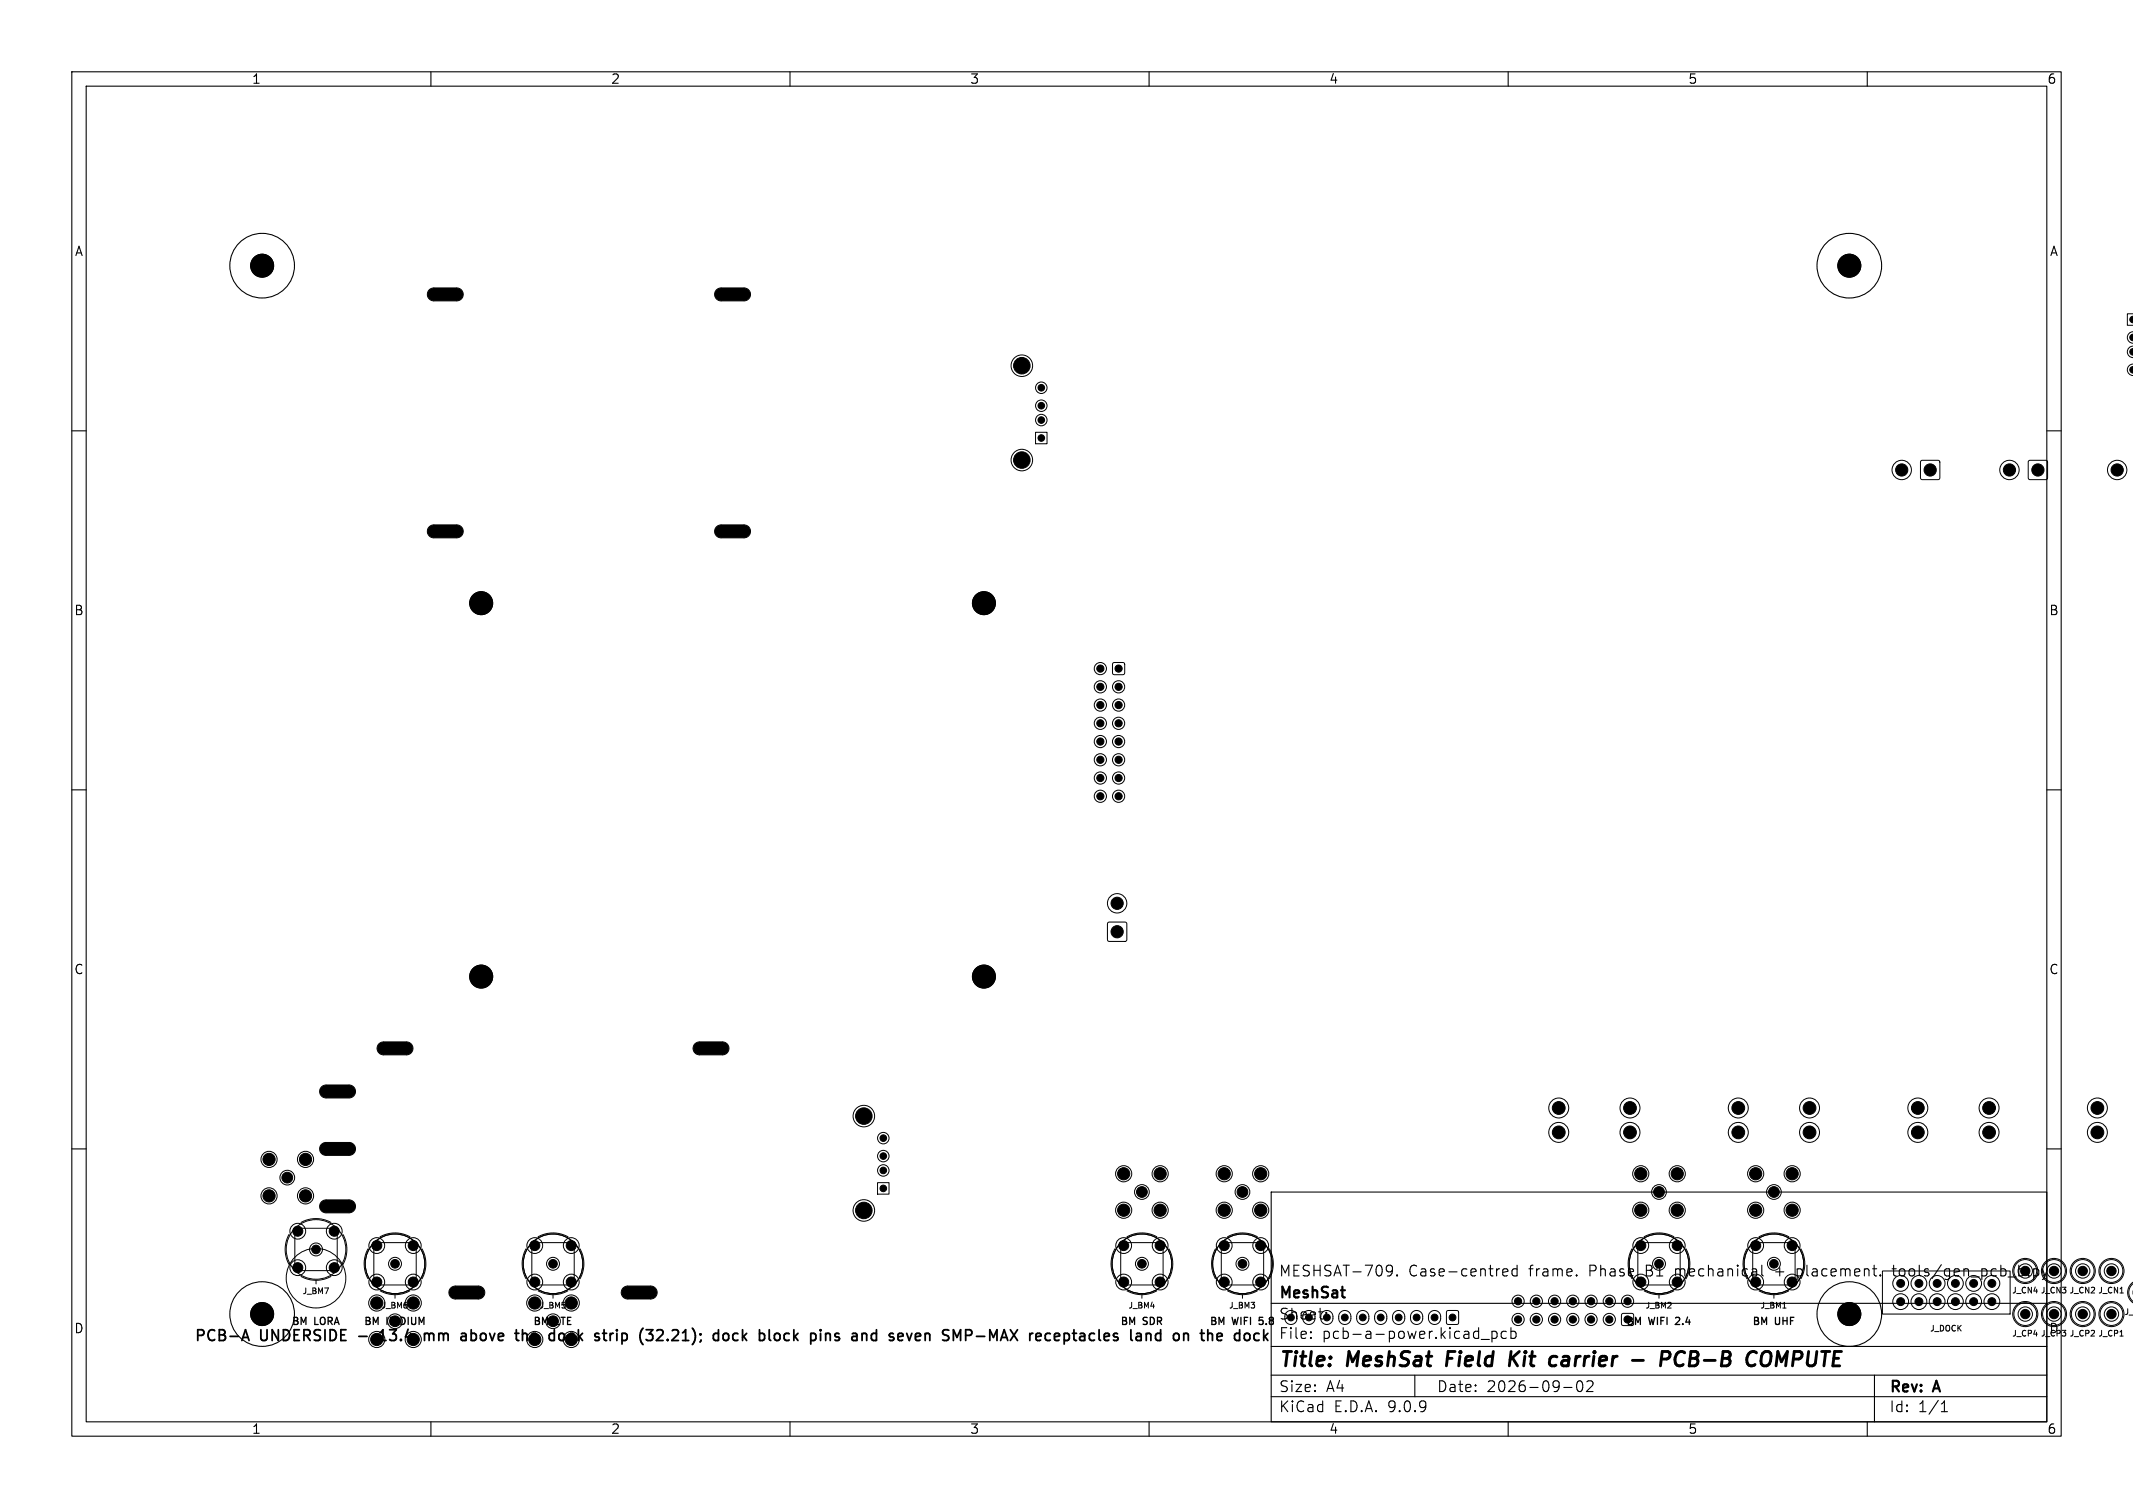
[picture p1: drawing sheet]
<svg xmlns="http://www.w3.org/2000/svg" width="297mm" height="210mm" viewBox="0 0 297 210" stroke-linecap="round" stroke-linejoin="round" font-family="sans-serif">
<defs><g id="words">
<g font-size="2.8">
<text x="178" y="190.9">Title:</text>
<text x="187.7" y="190.9">MeshSat</text>
<text x="202.3" y="190.9">Field</text>
<text x="211.8" y="190.9">Kit</text>
<text x="218.2" y="190.9">carrier</text>
<text x="230.5" y="190.9">-</text>
<text x="235.3" y="190.9">PCB-B</text>
<text x="248.1" y="190.9">COMPUTE</text>
</g>
<g font-size="2.1">
<text x="178" y="178">MESHSAT-709.</text>
<text x="196.1" y="178">Case-centred</text>
<text x="212.9" y="178">frame.</text>
<text x="221.4" y="178">Phase</text>
<text x="229.4" y="178">B1</text>
<text x="233.6" y="178">mechanical</text>
<text x="247.7" y="178">+</text>
<text x="250.8" y="178">placement.</text>
<text x="264.4" y="178">tools/gen_pcb_b.py</text>
<text x="178" y="184">Sheet:</text>
<text x="178" y="181.2">MeshSat</text>
<text x="27" y="187.1">PCB-A</text>
<text x="36.2" y="187.1">UNDERSIDE</text>
<text x="53.7" y="187.1">13.4</text>
<text x="60.3" y="187.1">mm</text>
<text x="65.9" y="187.1">above</text>
<text x="74" y="187.1">the</text>
<text x="79.1" y="187.1">dock</text>
<text x="85.9" y="187.1">strip</text>
<text x="92.6" y="187.1">(32.21);</text>
<text x="103.3" y="187.1">dock</text>
<text x="110.1" y="187.1">block</text>
<text x="117.7" y="187.1">pins</text>
<text x="123.9" y="187.1">and</text>
<text x="129.6" y="187.1">seven</text>
<text x="137.5" y="187.1">SMP-MAX</text>
<text x="150" y="187.1">receptacles</text>
<text x="164.5" y="187.1">land</text>
<text x="171" y="187.1">on</text>
<text x="175.3" y="187.1">theFile:</text>
<text x="180.4" y="187.1">dockpcb-a-power.kicad_pcb</text>
<text x="178" y="196.9">KiCad</text>
<text x="178" y="194.1">Size:</text>
<text x="184.7" y="194.1">A4</text>
<text x="185.7" y="196.9">E.D.A.</text>
<text x="193.3" y="196.9">9.0.9</text>
<text x="200" y="194.1">Date:</text>
<text x="207" y="194.1">2026-09-02</text>
<text x="263" y="194.3">Rev:</text>
<text x="263" y="196.9">Id:</text>
<text x="267.1" y="196.9">1/1</text>
<text x="269.4" y="194.3">A</text>
</g>
<g font-size="1.8">
<text x="35" y="11.9">1</text>
<text x="85" y="11.9">2</text>
<text x="135" y="11.9">3</text>
<text x="185" y="11.9">4</text>
<text x="235" y="11.9">5</text>
<text x="285" y="11.9">6</text>
<text x="10.3" y="35.9">A</text>
<text x="285.4" y="35.9">A</text>
<text x="10.3" y="85.9">B</text>
<text x="285.3" y="85.9">B</text>
<text x="10.3" y="135.9">C</text>
<text x="285.3" y="135.9">C</text>
<text x="10.3" y="185.9">D</text>
<text x="285.3" y="185.9">D</text>
<text x="35" y="199.9">1</text>
<text x="85" y="199.9">2</text>
<text x="135" y="199.9">3</text>
<text x="185" y="199.9">4</text>
<text x="235" y="199.9">5</text>
<text x="285" y="199.9">6</text>
</g>
<g font-size="1.4">
<text x="40.5" y="184.8">BM</text>
<text x="43.8" y="184.8">LORA</text>
<text x="50.6" y="184.8">BM</text>
<text x="53.8" y="184.8">IRIDIUM</text>
<text x="74.1" y="184.8">BM</text>
<text x="77.4" y="184.8">LTE</text>
<text x="155.9" y="184.8">BM</text>
<text x="159.1" y="184.8">SDR</text>
<text x="168.3" y="184.8">BM</text>
<text x="171.6" y="184.8">WIFI</text>
<text x="175.6" y="184.8">5.8</text>
<text x="226.3" y="184.8">BM</text>
<text x="229.6" y="184.8">WIFI</text>
<text x="233.6" y="184.8">2.4</text>
<text x="243.9" y="184.8">BM</text>
<text x="247.1" y="184.8">UHF</text>
</g>
<g font-size="1.1">
<text x="42.1" y="180.4">J_BM7</text>
<text x="53.1" y="182.4">J_BM6</text>
<text x="75.1" y="182.4">J_BM5</text>
<text x="157.1" y="182.4">J_BM4</text>
<text x="171.1" y="182.4">J_BM3</text>
<text x="229.1" y="182.4">J_BM2</text>
<text x="245.1" y="182.4">J_BM1</text>
<text x="268.7" y="185.6">J_DOCK</text>
<text x="280.1" y="180.3">J_CN4 J_CN3 J_CN2 J_CN1</text>
<text x="295.7" y="183.3">J_PR</text>
<text x="280.1" y="186.3">J_CP4 J_CP3 J_CP2 J_CP1</text>
</g>
</g></defs>
<g fill="none" stroke="#000" stroke-width=".15">
<path d="M10 10h277v190h-277zM12 12h273v186h-273zM60 10v2M110 10v2M160 10v2M210 10v2M260 10v2M10 60h2M285 60h2M10 110h2M285 110h2M10 160h2"/>
<path d="M177 166h108v32h-108zM193.3 176.2h.3l.2 .1a.99 .99 0 0 1-.3 1.4h-.3M193.9 176.8l-.2 .3h-.4M194.5 177.6h.1l-.1 .1M194.5 177.6v.1M209.2 177.2l.8-.1-.1-.3-.4-.1-.3 .2 .1 .7 .2 .1 .4-.1M211.2 176.8l-.4-.1-.3 .3v.4l.2 .2 .1 .1 .4-.1M211.2 176.2v1.5M219.5 177.6v.1M219.5 177.6h.1l-.1 .1M245.3 176.2v1.3l.2 .2M261.8 177.6h.1l-.1 .1"/>
<path d="M261.8 177.6h-.1l.1 .1M261.8 177.6v.1M263.5 176.7h.5M263.7 176.2v1.4M283.2 176.8l.4-.1 .3 .3v.4l-.2 .2-.1 .1-.4-.1M284.4 176.7l.3 1M284.7 177.7l-.1 .4-.2 .1M285 160h2M285.1 176.7l-.4 1M60 198v2M110 198v2M160 198v2"/>
<path d="M177 194.5h108M177 191.5h108M177 187.5h108M177 181.5h108M184.7 183.6v.1M184.7 183.6h-.1l.1 .1M184.7 182.8v.1M184.7 182.8h-.1l.1 .1M197 191.5v3M206.2 186.5h1.2M207.7 185.4v1.5M207.7 185.5l.5-.1 .3 .3v.4l-.2 .2-.1 .1-.5-.1"/>
<path d="M209.7 185.5l-.4-.1-.3 .3v.4l.2 .2 .1 .1 .4-.1M210 198v2M210.4 185.5l.4-.1 .3 .3v.4l-.1 .2-.2 .1-.4-.1M210.4 184.9v1.5M217.7 193.2h1.2M219.7 192.4a.36 .36 0 0 1 .6 .2 .77 .77 0 0 1-.4 1.2 1 1 0 0 1-.2-1.4zM221 192.4l.2-.1 .5 .1a.41 .41 0 0 1 0 .5l-.8 .9h.9M260 198v2M261 191.5v6.5M270.3 196.6h.9M270.3 195.5l.4-.4v1.5"/>
<circle cx="36.5" cy="37" r="4.5"/>
<circle cx="257.5" cy="37" r="4.5"/>
<circle cx="36.5" cy="183" r="4.5"/>
<circle cx="257.5" cy="183" r="4.5"/>
</g>
<path d="M201.6 188.2l-.2 2M210.4 188.2l-.2 2M210.6 189.1l.7 1.1M211.6 188.2l-1.3 1.2M216.6 188.9l.2 .1M217.6 189.5l-.1 .2v.4M227.3 189.4h1.5M232.4 189.1a.51 .51 0 0 0-.2-.9h-.7l-.3 2M234.6 188.4a.8 .8 0 0 0-.9-.1 .8 .8 0 0 0-.4 .8 .76 .76 0 0 0 .1 .9 .76 .76 0 0 0 .9 .1l.1-.1M245.4 188.5a.69 .69 0 0 1 1.2 0 1.66 1.66 0 0 1-.4 1.6l-.2 .1-.6-.1a1.5 1.5 0 0 1 0-1.6zM247.6 188.2l-.3 2" fill="none" stroke="#000" stroke-width=".4"/>
<g fill="none" stroke="#000" stroke-width=".14">
<path d="M59.8 40.4l.5-.3h3.3a.9 .9 0 0 1 .9 .9 .9 .9 0 0 1-.9 .9h-3.2a.9 .9 0 0 1-.8-.6 .9 .9 0 0 1 .2-.9zM99.8 40.4l.5-.3h3.3a.9 .9 0 0 1 .9 .9 .9 .9 0 0 1-.9 .9h-3.2a.9 .9 0 0 1-.8-.6 .9 .9 0 0 1 .2-.9zM297.1 43.7h-.9v1.6h.9M297.1 46.2a.79 .79 0 0 0-.9 .8 .79 .79 0 0 0 .9 .8M297.1 48.2a.79 .79 0 0 0-.9 .8 .79 .79 0 0 0 .9 .8M297.1 50.7a.79 .79 0 0 0-.9 .8 .79 .79 0 0 0 .9 .8M59.8 73.4l.5-.3h3.3a.9 .9 0 0 1 .9 .9 .9 .9 0 0 1-.9 .9h-3.2a.9 .9 0 0 1-.8-.6 .9 .9 0 0 1 .2-.9zM99.8 73.4l.5-.3h3.3a.9 .9 0 0 1 .9 .9 .9 .9 0 0 1-.9 .9h-3.2a.9 .9 0 0 1-.8-.6 .9 .9 0 0 1 .2-.9zM144.2 60.2h1.6v1.6h-1.6zM267.5 64.2l.2-.1 2.3 .1 .1 .2-.1 2.3-.1 .1-2.4-.1-.1-.1zM282.5 64.2l.2-.1 2.3 .1 .1 .2-.1 2.3-.1 .1-2.4-.1-.1-.1zM155 92.3h.2h1.3l.1 .2-.1 1.4-.1 .1-1.4-.1-.1-.2z"/>
<path d="M154.3 128.5l.2-.1 2.3 .1 .1 .2-.1 2.3-.1 .1-2.4-.1-.1-.1zM44.8 159.4l.5-.3h3.3a.9 .9 0 0 1 .9 .9 .9 .9 0 0 1-.9 .9h-3.2a.9 .9 0 0 1-.8-.6 .9 .9 0 0 1 .2-.9zM44.8 151.4l.5-.3h3.3a.9 .9 0 0 1 .9 .9 .9 .9 0 0 1-.9 .9h-3.2a.9 .9 0 0 1-.8-.6 .9 .9 0 0 1 .2-.9zM52.8 145.4l.5-.3h3.3a.9 .9 0 0 1 .9 .9 .9 .9 0 0 1-.9 .9h-3.2a.9 .9 0 0 1-.8-.6 .9 .9 0 0 1 .2-.9zM96.8 145.4l.5-.3h3.3a.9 .9 0 0 1 .9 .9 .9 .9 0 0 1-.9 .9h-3.2a.9 .9 0 0 1-.8-.6 .9 .9 0 0 1 .2-.9zM40.2 171.9a4.3 4.3 0 0 0 0 4.2M41.1 171.1h5.9v5.9h-5.9zM41.1 171.1h.8v.8h-.8zM41.1 176.1h.8v.8h-.8zM41.9 170.2a4.3 4.3 0 0 1 4.2 0M41.9 177.8a4.3 4.3 0 0 0 4.2 0M44 178.3v.5"/>
<path d="M44.8 167.4l.5-.3h3.3a.9 .9 0 0 1 .9 .9 .9 .9 0 0 1-.9 .9h-3.2a.9 .9 0 0 1-.8-.6 .9 .9 0 0 1 .2-.9zM46.1 171.1h.8v.8h-.8zM46.1 176.1h.8v.8h-.8zM47.8 171.9a4.3 4.3 0 0 1 0 4.2M51.2 173.9a4.3 4.3 0 0 0 0 4.2M52.1 173.1h5.9v5.9h-5.9zM52.1 173.1h.8v.8h-.8zM52.1 178.1h.8v.8h-.8zM52.9 172.2a4.3 4.3 0 0 1 4.2 0M52.9 179.8a4.3 4.3 0 0 0 4.2 0M57.1 173.1h.8v.8h-.8zM57.1 178.1h.8v.8h-.8z"/>
<path d="M58.8 173.9a4.3 4.3 0 0 1 0 4.2M62.8 179.4l.5-.3h3.3a.9 .9 0 0 1 .9 .9 .9 .9 0 0 1-.9 .9h-3.2a.9 .9 0 0 1-.8-.6 .9 .9 0 0 1 .2-.9zM73.2 173.9a4.3 4.3 0 0 0 0 4.2M74.1 173.1h5.9v5.9h-5.9zM74.1 173.1h.8v.8h-.8zM74.1 178.1h.8v.8h-.8zM74.9 172.2a4.3 4.3 0 0 1 4.2 0M74.9 179.8a4.3 4.3 0 0 0 4.2 0M79.1 173.1h.8v.8h-.8zM79.1 178.1h.8v.8h-.8zM80.8 173.9a4.3 4.3 0 0 1 0 4.2M86.8 179.4l.5-.3h3.3a.9 .9 0 0 1 .9 .9 .9 .9 0 0 1-.9 .9h-3.2a.9 .9 0 0 1-.8-.6 .9 .9 0 0 1 .2-.9z"/>
<path d="M122.2 164.7h1.6v1.6h-1.6zM155.2 173.9a4.3 4.3 0 0 0 0 4.2M156.1 173.1h5.9v5.9h-5.9zM156.1 173.1h.8v.8h-.8zM156.1 178.1h.8v.8h-.8zM156.9 172.2a4.3 4.3 0 0 1 4.2 0M156.9 179.8a4.3 4.3 0 0 0 4.2 0M161.1 173.1h.8v.8h-.8zM161.1 178.1h.8v.8h-.8zM162.8 173.9a4.3 4.3 0 0 1 0 4.2M169.2 173.9a4.3 4.3 0 0 0 0 4.2M170.1 173.1h5.9v5.9h-5.9z"/>
<path d="M170.1 173.1h.8v.8h-.8zM170.1 178.1h.8v.8h-.8zM170.9 172.2a4.3 4.3 0 0 1 4.2 0M170.9 179.8a4.3 4.3 0 0 0 4.2 0M175.1 173.1h.8v.8h-.8zM175.1 178.1h.8v.8h-.8zM176.8 173.9a4.3 4.3 0 0 1 0 4.2M227.2 173.9a4.3 4.3 0 0 0 0 4.2M228.1 173.1h5.9v5.9h-5.9zM228.1 173.1h.8v.8h-.8zM228.1 178.1h.8v.8h-.8zM228.9 172.2a4.3 4.3 0 0 1 4.2 0"/>
<path d="M228.9 179.8a4.3 4.3 0 0 0 4.2 0M233.1 173.1h.8v.8h-.8zM233.1 178.1h.8v.8h-.8zM234.8 173.9a4.3 4.3 0 0 1 0 4.2M243.2 173.9a4.3 4.3 0 0 0 0 4.2M244.1 173.1h5.9v5.9h-5.9zM244.1 173.1h.8v.8h-.8zM244.1 178.1h.8v.8h-.8zM244.9 172.2a4.3 4.3 0 0 1 4.2 0M244.9 179.8a4.3 4.3 0 0 0 4.2 0M249.1 173.1h.8v.8h-.8zM249.1 178.1h.8v.8h-.8z"/>
<path d="M250.8 173.9a4.3 4.3 0 0 1 0 4.2M262.1 177h17.8v6h-17.8zM297.1 178.7a1.58 1.58 0 0 0 0 2.6M297.1 179.8v.4M297.1 178.5a1.73 1.73 0 0 0 0 3M55 180.3v.5M77 180.3v.5M159 180.3v.5M173 180.3v.5M183.9 183.3a.85 .85 0 0 1 .9-.8 .85 .85 0 0 1 .8 .9v.2a.85 .85 0 0 1-.8 .8 .85 .85 0 0 1-.9-.8M186.7 182.7a.85 .85 0 0 1 .9-.1 .85 .85 0 0 1 .5 .7v.3a.85 .85 0 0 1-.8 .8 .85 .85 0 0 1-.9-.8v-.5zM189.2 182.7a.85 .85 0 0 1 .9-.1 .85 .85 0 0 1 .5 .7v.3a.85 .85 0 0 1-.8 .8 .85 .85 0 0 1-.9-.8v-.5z"/>
<path d="M191.7 182.7a.85 .85 0 0 1 .9-.1 .85 .85 0 0 1 .5 .7v.3a.85 .85 0 0 1-.8 .8 .85 .85 0 0 1-.9-.8v-.5zM194.2 182.7a.85 .85 0 0 1 .9-.1 .85 .85 0 0 1 .5 .7v.3a.85 .85 0 0 1-.8 .8 .85 .85 0 0 1-.9-.8v-.5zM196.7 182.7a.85 .85 0 0 1 .9-.1 .85 .85 0 0 1 .5 .7v.3a.85 .85 0 0 1-.8 .8 .85 .85 0 0 1-.9-.8v-.5zM199.2 182.7a.85 .85 0 0 1 .9-.1 .85 .85 0 0 1 .5 .7v.3a.85 .85 0 0 1-.8 .8 .85 .85 0 0 1-.9-.8v-.5zM201.5 182.6l.2-.1 1.3 .1 .1 .2-.1 1.6-.1 .1-1.4-.1-.1-.2zM225.8 183l.2-.1 1.4 .1 .1 .2-.1 1.3-.2 .1-1.4-.1v-.1zM231 180.3v.5M247 180.3v.5M248.2 182.2h.5M295.2 186.1h.4"/>
<circle cx="36.5" cy="37" r="1.6"/>
<circle cx="257.5" cy="37" r="1.6"/>
<circle cx="142.3" cy="50.9" r="1.5"/>
<circle cx="145" cy="54" r=".8"/>
<circle cx="145" cy="56.5" r=".8"/>
<circle cx="145" cy="58.5" r=".8"/>
<circle cx="142.3" cy="64.1" r="1.5"/>
<circle cx="264.8" cy="65.4" r="1.35"/>
<circle cx="279.8" cy="65.4" r="1.35"/>
<circle cx="294.8" cy="65.4" r="1.35"/>
<circle cx="67" cy="84" r="1.6"/>
<circle cx="137" cy="84" r="1.6"/>
<circle cx="153.2" cy="95.6" r=".85"/>
<circle cx="153.2" cy="98.2" r=".85"/>
<circle cx="153.2" cy="93.1" r=".85"/>
<circle cx="155.8" cy="98.2" r=".85"/>
<circle cx="155.8" cy="95.6" r=".85"/>
<circle cx="153.2" cy="110.9" r=".85"/>
<circle cx="153.2" cy="103.3" r=".85"/>
<circle cx="153.2" cy="100.7" r=".85"/>
<circle cx="153.2" cy="108.3" r=".85"/>
<circle cx="153.2" cy="105.8" r=".85"/>
<circle cx="155.8" cy="110.9" r=".85"/>
<circle cx="155.8" cy="100.7" r=".85"/>
<circle cx="155.8" cy="103.3" r=".85"/>
<circle cx="155.8" cy="105.8" r=".85"/>
<circle cx="155.8" cy="108.3" r=".85"/>
<circle cx="67" cy="136" r="1.6"/>
<circle cx="137" cy="136" r="1.6"/>
<circle cx="155.6" cy="125.8" r="1.35"/>
<circle cx="120.3" cy="155.4" r="1.5"/>
<circle cx="123" cy="158.5" r=".8"/>
<circle cx="217" cy="154.3" r="1.39"/>
<circle cx="217" cy="157.7" r="1.39"/>
<circle cx="227" cy="154.3" r="1.39"/>
<circle cx="227" cy="157.7" r="1.39"/>
<circle cx="242" cy="154.3" r="1.39"/>
<circle cx="242" cy="157.7" r="1.39"/>
<circle cx="252" cy="154.3" r="1.39"/>
<circle cx="252" cy="157.7" r="1.39"/>
<circle cx="267" cy="157.7" r="1.39"/>
<circle cx="267" cy="154.3" r="1.39"/>
<circle cx="277" cy="154.3" r="1.39"/>
<circle cx="277" cy="157.7" r="1.39"/>
<circle cx="292" cy="157.7" r="1.39"/>
<circle cx="292" cy="154.3" r="1.39"/>
<circle cx="37.5" cy="161.5" r="1.12"/>
<circle cx="37.5" cy="166.5" r="1.12"/>
<circle cx="40" cy="164" r="1.02"/>
<circle cx="41.5" cy="171.5" r="1.1"/>
<circle cx="41.5" cy="176.5" r="1.1"/>
<circle cx="42.5" cy="161.5" r="1.12"/>
<circle cx="42.5" cy="166.5" r="1.12"/>
<circle cx="44" cy="178" r="4.1"/>
<circle cx="44" cy="174" r="4.1"/>
<circle cx="44" cy="174" r=".4"/>
<circle cx="44" cy="174" r=".9"/>
<circle cx="46.5" cy="171.5" r="1.1"/>
<circle cx="46.5" cy="176.5" r="1.1"/>
<circle cx="52.5" cy="178.5" r="1.1"/>
<circle cx="52.5" cy="173.5" r="1.1"/>
<circle cx="55" cy="176" r=".4"/>
<circle cx="55" cy="176" r="4.1"/>
<circle cx="55" cy="176" r=".9"/>
<circle cx="57.5" cy="178.5" r="1.1"/>
<circle cx="57.5" cy="173.5" r="1.1"/>
<circle cx="74.5" cy="178.5" r="1.1"/>
<circle cx="74.5" cy="173.5" r="1.1"/>
<circle cx="77" cy="176" r=".4"/>
<circle cx="77" cy="176" r="4.1"/>
<circle cx="77" cy="176" r=".9"/>
<circle cx="79.5" cy="178.5" r="1.1"/>
<circle cx="79.5" cy="173.5" r="1.1"/>
<circle cx="120.3" cy="168.6" r="1.5"/>
<circle cx="123" cy="163" r=".8"/>
<circle cx="123" cy="161" r=".8"/>
<circle cx="156.5" cy="178.5" r="1.1"/>
<circle cx="156.5" cy="173.5" r="1.1"/>
<circle cx="156.5" cy="163.5" r="1.12"/>
<circle cx="156.5" cy="168.5" r="1.12"/>
<circle cx="159" cy="176" r="4.1"/>
<circle cx="159" cy="166" r="1.03"/>
<circle cx="159" cy="176" r=".4"/>
<circle cx="159" cy="176" r=".9"/>
<circle cx="161.5" cy="173.5" r="1.1"/>
<circle cx="161.5" cy="178.5" r="1.1"/>
<circle cx="161.5" cy="163.5" r="1.12"/>
<circle cx="161.5" cy="168.5" r="1.12"/>
<circle cx="170.5" cy="173.5" r="1.1"/>
<circle cx="170.5" cy="178.5" r="1.1"/>
<circle cx="170.5" cy="163.5" r="1.12"/>
<circle cx="170.5" cy="168.5" r="1.12"/>
<circle cx="173" cy="176" r="4.1"/>
<circle cx="173" cy="176" r=".4"/>
<circle cx="173" cy="176" r=".9"/>
<circle cx="173" cy="166" r="1.02"/>
<circle cx="175.5" cy="178.5" r="1.1"/>
<circle cx="175.5" cy="173.5" r="1.1"/>
<circle cx="175.5" cy="163.5" r="1.12"/>
<circle cx="175.5" cy="168.5" r="1.12"/>
<circle cx="228.5" cy="163.5" r="1.12"/>
<circle cx="228.5" cy="168.5" r="1.12"/>
<circle cx="228.5" cy="178.5" r="1.1"/>
<circle cx="228.5" cy="173.5" r="1.1"/>
<circle cx="231" cy="176" r="4.1"/>
<circle cx="231" cy="176" r=".9"/>
<circle cx="231" cy="166" r="1.02"/>
<circle cx="231" cy="176" r=".4"/>
<circle cx="233.5" cy="163.5" r="1.12"/>
<circle cx="233.5" cy="168.5" r="1.12"/>
<circle cx="233.5" cy="178.5" r="1.1"/>
<circle cx="233.5" cy="173.5" r="1.1"/>
<circle cx="244.5" cy="163.5" r="1.13"/>
<circle cx="244.5" cy="168.5" r="1.13"/>
<circle cx="244.5" cy="178.5" r="1.1"/>
<circle cx="244.5" cy="173.5" r="1.1"/>
<circle cx="247" cy="176" r="4.1"/>
<circle cx="247" cy="176" r=".9"/>
<circle cx="247" cy="166" r="1.03"/>
<circle cx="247" cy="176" r=".4"/>
<circle cx="249.5" cy="163.5" r="1.13"/>
<circle cx="249.5" cy="168.5" r="1.13"/>
<circle cx="249.5" cy="178.5" r="1.1"/>
<circle cx="249.5" cy="173.5" r="1.1"/>
<circle cx="264.7" cy="178.7" r="1.1"/>
<circle cx="267.2" cy="178.7" r="1.1"/>
<circle cx="269.7" cy="178.7" r="1.1"/>
<circle cx="272.3" cy="178.7" r="1.1"/>
<circle cx="274.8" cy="178.7" r="1.1"/>
<circle cx="277.4" cy="178.7" r="1.1"/>
<circle cx="282" cy="177" r="1.59"/>
<circle cx="282" cy="177" r="1.75"/>
<circle cx="286" cy="177" r="1.75"/>
<circle cx="286" cy="177" r="1.59"/>
<circle cx="286" cy="177" r=".51"/>
<circle cx="286" cy="177" r="1"/>
<circle cx="290" cy="177" r="1"/>
<circle cx="290" cy="177" r="1.75"/>
<circle cx="290" cy="177" r=".51"/>
<circle cx="290" cy="177" r="1.59"/>
<circle cx="294" cy="177" r="1"/>
<circle cx="294" cy="177" r="1.75"/>
<circle cx="294" cy="177" r=".51"/>
<circle cx="294" cy="177" r="1.59"/>
<circle cx="36.5" cy="183" r="1.6"/>
<circle cx="52.5" cy="186.5" r="1.12"/>
<circle cx="52.5" cy="181.5" r="1.13"/>
<circle cx="55" cy="184" r="1.02"/>
<circle cx="57.5" cy="186.5" r="1.12"/>
<circle cx="57.5" cy="181.5" r="1.13"/>
<circle cx="74.5" cy="181.5" r="1.13"/>
<circle cx="77" cy="184" r="1.02"/>
<circle cx="79.5" cy="186.5" r="1.12"/>
<circle cx="79.5" cy="181.5" r="1.13"/>
<circle cx="211.4" cy="181.2" r=".85"/>
<circle cx="211.4" cy="183.8" r=".85"/>
<circle cx="213.9" cy="183.8" r=".85"/>
<circle cx="213.9" cy="181.2" r=".85"/>
<circle cx="216.5" cy="181.2" r=".85"/>
<circle cx="216.5" cy="183.8" r=".85"/>
<circle cx="219" cy="181.2" r=".85"/>
<circle cx="219" cy="183.8" r=".85"/>
<circle cx="221.5" cy="183.8" r=".85"/>
<circle cx="221.5" cy="181.2" r=".85"/>
<circle cx="224.1" cy="181.2" r=".85"/>
<circle cx="224.1" cy="183.8" r=".85"/>
<circle cx="226.6" cy="181.2" r=".85"/>
<circle cx="257.5" cy="183" r="1.6"/>
<circle cx="264.7" cy="181.3" r="1.1"/>
<circle cx="267.2" cy="181.3" r="1.1"/>
<circle cx="269.7" cy="181.3" r="1.1"/>
<circle cx="272.3" cy="181.3" r="1.1"/>
<circle cx="274.8" cy="181.3" r="1.1"/>
<circle cx="277.4" cy="181.3" r="1.1"/>
<circle cx="282" cy="183" r="1.59"/>
<circle cx="282" cy="183" r=".51"/>
<circle cx="282" cy="183" r="1"/>
<circle cx="282" cy="183" r="1.75"/>
<circle cx="286" cy="183" r="1.75"/>
<circle cx="286" cy="183" r="1.59"/>
<circle cx="286" cy="183" r=".51"/>
<circle cx="286" cy="183" r="1"/>
<circle cx="290" cy="183" r="1"/>
<circle cx="290" cy="183" r="1.75"/>
<circle cx="290" cy="183" r=".51"/>
<circle cx="290" cy="183" r="1.59"/>
<circle cx="294" cy="183" r="1"/>
<circle cx="294" cy="183" r="1.75"/>
<circle cx="294" cy="183" r=".51"/>
<circle cx="294" cy="183" r="1.59"/>
</g>
<g fill="none" stroke="#000" stroke-width=".25">
<path d="M33.7 186.7l.5-1.5 .5 1.5M33.8 186.3h.7M50 186.1h1.1M52.9 186.7h.9M53.3 185.2l-.4 .4M59.1 185.7v1M59.1 185.8a.37 .37 0 0 1 .7 .1M64.4 185.7h.3l.2 .2v.8M64.9 186l-.5 .1M64.9 186.6l-.5 .1M72.8 185.2v1.5M73.3 185.8a.41 .41 0 0 0-.5 0"/>
<path d="M78.5 185.8a.41 .41 0 0 0-.7 .2v.4a.41 .41 0 0 0 .7 .2M83.9 185.7h.6M84.2 186.6l.3 .1M85 185.7v1M85.3 185.7l-.3 .3M90 185.2h.9l-.5 .6a.41 .41 0 0 1 .5 .2v.4l-.1 .2-.6 .1M92 185.2h-.3l-.2 .1M92.3 185.8l-.9 .9h.9M100.8 185.8a.41 .41 0 0 1 .4-.1 .41 .41 0 0 1 .3 .3v.4a.41 .41 0 0 1-.4 .3 .41 .41 0 0 1-.4-.3zM102.8 185.8l-.5-.1-.3 .3v.4l.2 .2 .1 .1 .5-.1M108.3 185.7l.3 .3v.4l-.3 .3M109.8 185.7l-.5 .1-.1 .2 .1 .5 .2 .2h.3"/>
<path d="M116.8 185.8l-.3-.1-.2 .2v.2l.5 .2 .1 .1-.1 .2-.1 .1-.4-.1M128 185.7l.1 .1 .1 .2-.7 .2M128.1 186.6l-.1 .1M128.8 185.7v1M129 185.7l-.2 .1M132.1 185.3l-.6-.1-.2 .1M132.8 186.7v-1.5l.5 1.1 .5-1.1v1.5M135.3 185.3l-.3-.1h-.5v1.5M136 186.1h1.1M148.2 185.8l.4-.1 .3 .3v.4l-.1 .2-.2 .1-.4-.1M148.2 185.7v1.5M149.3 185.7h.6"/>
<path d="M161.2 185.7l.4 .1M161.6 186.6l-.4 .1M161.6 185.2v1.5M164 185.8a.41 .41 0 0 0-.6 .2v.4a.41 .41 0 0 0 .6 .2M169.5 186.2l.7-.2-.1-.2-.4-.1-.2 .2v.7l.2 .1 .4-.1M172.6 185.2v1.5M173.9 185.8l.1 .2v.4l-.1 .2"/>
</g>
<g fill="#000" stroke="#000" stroke-width=".14">
<path d="M296.8 44.1h.3l-.1 .9a.46 .46 0 0 1-.4-.4 .46 .46 0 0 1 .2-.5zM296.8 46.6h.3l-.1 .9a.46 .46 0 0 1-.4-.4 .46 .46 0 0 1 .2-.5zM296.8 48.6h.3l-.1 .9a.46 .46 0 0 1-.4-.4 .46 .46 0 0 1 .2-.5zM296.8 51.1h.3l-.1 .9a.46 .46 0 0 1-.4-.4 .46 .46 0 0 1 .2-.5z"/>
<circle cx="36.5" cy="37" r="1.6"/>
<circle cx="257.5" cy="37" r="1.6"/>
<circle cx="142.3" cy="50.9" r="1.15"/>
<circle cx="145" cy="56.5" r=".46"/>
<circle cx="145" cy="58.5" r=".46"/>
<circle cx="145" cy="54" r=".46"/>
<circle cx="142.3" cy="64.1" r="1.15"/>
<circle cx="145" cy="61" r=".46"/>
<circle cx="264.8" cy="65.4" r=".85"/>
<circle cx="268.8" cy="65.5" r=".85"/>
<circle cx="279.8" cy="65.4" r=".85"/>
<circle cx="283.8" cy="65.4" r=".85"/>
<circle cx="294.8" cy="65.5" r=".85"/>
<circle cx="67" cy="84" r="1.6"/>
<circle cx="137" cy="84" r="1.6"/>
<circle cx="153.2" cy="95.6" r=".5"/>
<circle cx="153.2" cy="93.1" r=".5"/>
<circle cx="153.2" cy="98.2" r=".5"/>
<circle cx="155.8" cy="95.6" r=".5"/>
<circle cx="155.8" cy="93.1" r=".5"/>
<circle cx="155.8" cy="98.2" r=".5"/>
<circle cx="153.2" cy="108.3" r=".5"/>
<circle cx="153.2" cy="103.3" r=".5"/>
<circle cx="153.2" cy="110.9" r=".5"/>
<circle cx="153.2" cy="100.7" r=".5"/>
<circle cx="153.2" cy="105.8" r=".5"/>
<circle cx="155.8" cy="105.8" r=".5"/>
<circle cx="155.8" cy="108.3" r=".5"/>
<circle cx="155.8" cy="100.7" r=".5"/>
<circle cx="155.8" cy="103.3" r=".5"/>
<circle cx="155.8" cy="110.9" r=".5"/>
<circle cx="67" cy="136" r="1.6"/>
<circle cx="137" cy="136" r="1.6"/>
<circle cx="155.6" cy="129.8" r=".85"/>
<circle cx="155.6" cy="125.8" r=".85"/>
<circle cx="120.3" cy="155.4" r="1.15"/>
<circle cx="123" cy="158.5" r=".46"/>
<circle cx="217" cy="157.7" r=".89"/>
<circle cx="217" cy="154.3" r=".89"/>
<circle cx="227" cy="157.7" r=".89"/>
<circle cx="227" cy="154.3" r=".89"/>
<circle cx="242" cy="157.7" r=".89"/>
<circle cx="242" cy="154.3" r=".89"/>
<circle cx="252" cy="157.7" r=".89"/>
<circle cx="252" cy="154.3" r=".89"/>
<circle cx="267" cy="157.7" r=".89"/>
<circle cx="267" cy="154.3" r=".89"/>
<circle cx="277" cy="157.7" r=".89"/>
<circle cx="277" cy="154.3" r=".89"/>
<circle cx="292" cy="157.7" r=".89"/>
<circle cx="292" cy="154.3" r=".89"/>
<circle cx="37.5" cy="166.5" r=".85"/>
<circle cx="37.5" cy="161.5" r=".85"/>
<circle cx="40" cy="164" r=".75"/>
<circle cx="41.5" cy="176.5" r=".7"/>
<circle cx="41.5" cy="171.5" r=".7"/>
<circle cx="42.5" cy="161.5" r=".85"/>
<circle cx="42.5" cy="166.5" r=".85"/>
<circle cx="44" cy="174" r=".6"/>
<circle cx="46.5" cy="171.5" r=".7"/>
<circle cx="46.5" cy="176.5" r=".7"/>
<circle cx="52.5" cy="173.5" r=".7"/>
<circle cx="52.5" cy="178.5" r=".7"/>
<circle cx="55" cy="176" r=".6"/>
<circle cx="57.5" cy="178.5" r=".7"/>
<circle cx="57.5" cy="173.5" r=".7"/>
<circle cx="74.5" cy="173.5" r=".7"/>
<circle cx="74.5" cy="178.5" r=".7"/>
<circle cx="77" cy="176" r=".6"/>
<circle cx="79.5" cy="178.5" r=".7"/>
<circle cx="79.5" cy="173.5" r=".7"/>
<circle cx="120.3" cy="168.6" r="1.15"/>
<circle cx="123" cy="165.5" r=".46"/>
<circle cx="123" cy="163" r=".46"/>
<circle cx="123" cy="161" r=".46"/>
<circle cx="156.5" cy="168.5" r=".85"/>
<circle cx="156.5" cy="163.5" r=".85"/>
<circle cx="156.5" cy="178.5" r=".7"/>
<circle cx="156.5" cy="173.5" r=".7"/>
<circle cx="159" cy="166" r=".75"/>
<circle cx="159" cy="176" r=".6"/>
<circle cx="161.5" cy="168.5" r=".85"/>
<circle cx="161.5" cy="163.5" r=".85"/>
<circle cx="161.5" cy="178.5" r=".7"/>
<circle cx="161.5" cy="173.5" r=".7"/>
<circle cx="170.5" cy="173.5" r=".7"/>
<circle cx="170.5" cy="178.5" r=".7"/>
<circle cx="170.5" cy="168.5" r=".85"/>
<circle cx="170.5" cy="163.5" r=".85"/>
<circle cx="173" cy="166" r=".75"/>
<circle cx="173" cy="176" r=".6"/>
<circle cx="175.5" cy="173.5" r=".7"/>
<circle cx="175.5" cy="178.5" r=".7"/>
<circle cx="175.5" cy="168.5" r=".85"/>
<circle cx="175.5" cy="163.5" r=".85"/>
<circle cx="228.5" cy="168.5" r=".85"/>
<circle cx="228.5" cy="163.5" r=".85"/>
<circle cx="228.5" cy="173.5" r=".7"/>
<circle cx="228.5" cy="178.5" r=".7"/>
<circle cx="231" cy="176" r=".6"/>
<circle cx="231" cy="166" r=".75"/>
<circle cx="233.5" cy="168.5" r=".85"/>
<circle cx="233.5" cy="163.5" r=".85"/>
<circle cx="233.5" cy="173.5" r=".7"/>
<circle cx="233.5" cy="178.5" r=".7"/>
<circle cx="244.5" cy="168.5" r=".85"/>
<circle cx="244.5" cy="163.5" r=".85"/>
<circle cx="244.5" cy="173.5" r=".7"/>
<circle cx="244.5" cy="178.5" r=".7"/>
<circle cx="247" cy="176" r=".6"/>
<circle cx="247" cy="166" r=".75"/>
<circle cx="249.5" cy="168.5" r=".85"/>
<circle cx="249.5" cy="163.5" r=".85"/>
<circle cx="249.5" cy="173.5" r=".7"/>
<circle cx="249.5" cy="178.5" r=".7"/>
<circle cx="264.7" cy="178.7" r=".55"/>
<circle cx="267.2" cy="178.7" r=".55"/>
<circle cx="269.7" cy="178.7" r=".55"/>
<circle cx="272.3" cy="178.7" r=".55"/>
<circle cx="274.8" cy="178.7" r=".55"/>
<circle cx="277.4" cy="178.7" r=".55"/>
<circle cx="286" cy="177" r=".65"/>
<circle cx="290" cy="177" r=".65"/>
<circle cx="294" cy="177" r=".65"/>
<circle cx="36.5" cy="183" r="1.6"/>
<circle cx="52.5" cy="181.5" r=".85"/>
<circle cx="52.5" cy="186.5" r=".85"/>
<circle cx="55" cy="184" r=".75"/>
<circle cx="57.5" cy="181.5" r=".85"/>
<circle cx="74.5" cy="181.5" r=".85"/>
<circle cx="77" cy="184" r=".75"/>
<circle cx="79.5" cy="181.5" r=".85"/>
<circle cx="184.8" cy="183.5" r=".48"/>
<circle cx="187.3" cy="183.5" r=".48"/>
<circle cx="189.8" cy="183.5" r=".48"/>
<circle cx="192.3" cy="183.5" r=".48"/>
<circle cx="194.8" cy="183.5" r=".48"/>
<circle cx="197.3" cy="183.5" r=".48"/>
<circle cx="199.8" cy="183.5" r=".48"/>
<circle cx="202.3" cy="183.5" r=".48"/>
<circle cx="211.4" cy="183.8" r=".5"/>
<circle cx="211.4" cy="181.2" r=".5"/>
<circle cx="213.9" cy="181.2" r=".5"/>
<circle cx="213.9" cy="183.8" r=".5"/>
<circle cx="216.5" cy="183.8" r=".5"/>
<circle cx="216.5" cy="181.2" r=".5"/>
<circle cx="219" cy="183.8" r=".5"/>
<circle cx="219" cy="181.2" r=".5"/>
<circle cx="221.5" cy="181.2" r=".5"/>
<circle cx="221.5" cy="183.8" r=".5"/>
<circle cx="224.1" cy="183.8" r=".5"/>
<circle cx="224.1" cy="181.2" r=".5"/>
<circle cx="226.6" cy="181.2" r=".5"/>
<circle cx="226.6" cy="183.8" r=".5"/>
<circle cx="257.5" cy="183" r="1.6"/>
<circle cx="264.7" cy="181.3" r=".55"/>
<circle cx="267.2" cy="181.3" r=".55"/>
<circle cx="269.7" cy="181.3" r=".55"/>
<circle cx="272.3" cy="181.3" r=".55"/>
<circle cx="274.8" cy="181.3" r=".55"/>
<circle cx="277.4" cy="181.3" r=".55"/>
<circle cx="282" cy="183" r=".65"/>
<circle cx="286" cy="183" r=".65"/>
<circle cx="290" cy="183" r=".65"/>
<circle cx="294" cy="183" r=".65"/>
</g>
<path d="M60.4 41h3.2M100.4 41h3.2M60.4 74h3.2M100.4 74h3.2M45.4 152h3.2M53.4 146h3.2M97.4 146h3.2M45.4 168h3.2M45.4 160h3.2M63.4 180h3.2M87.4 180h3.2" fill="none" stroke="#000" stroke-width="1.8"/>
<use href="#words"/>
</svg>
